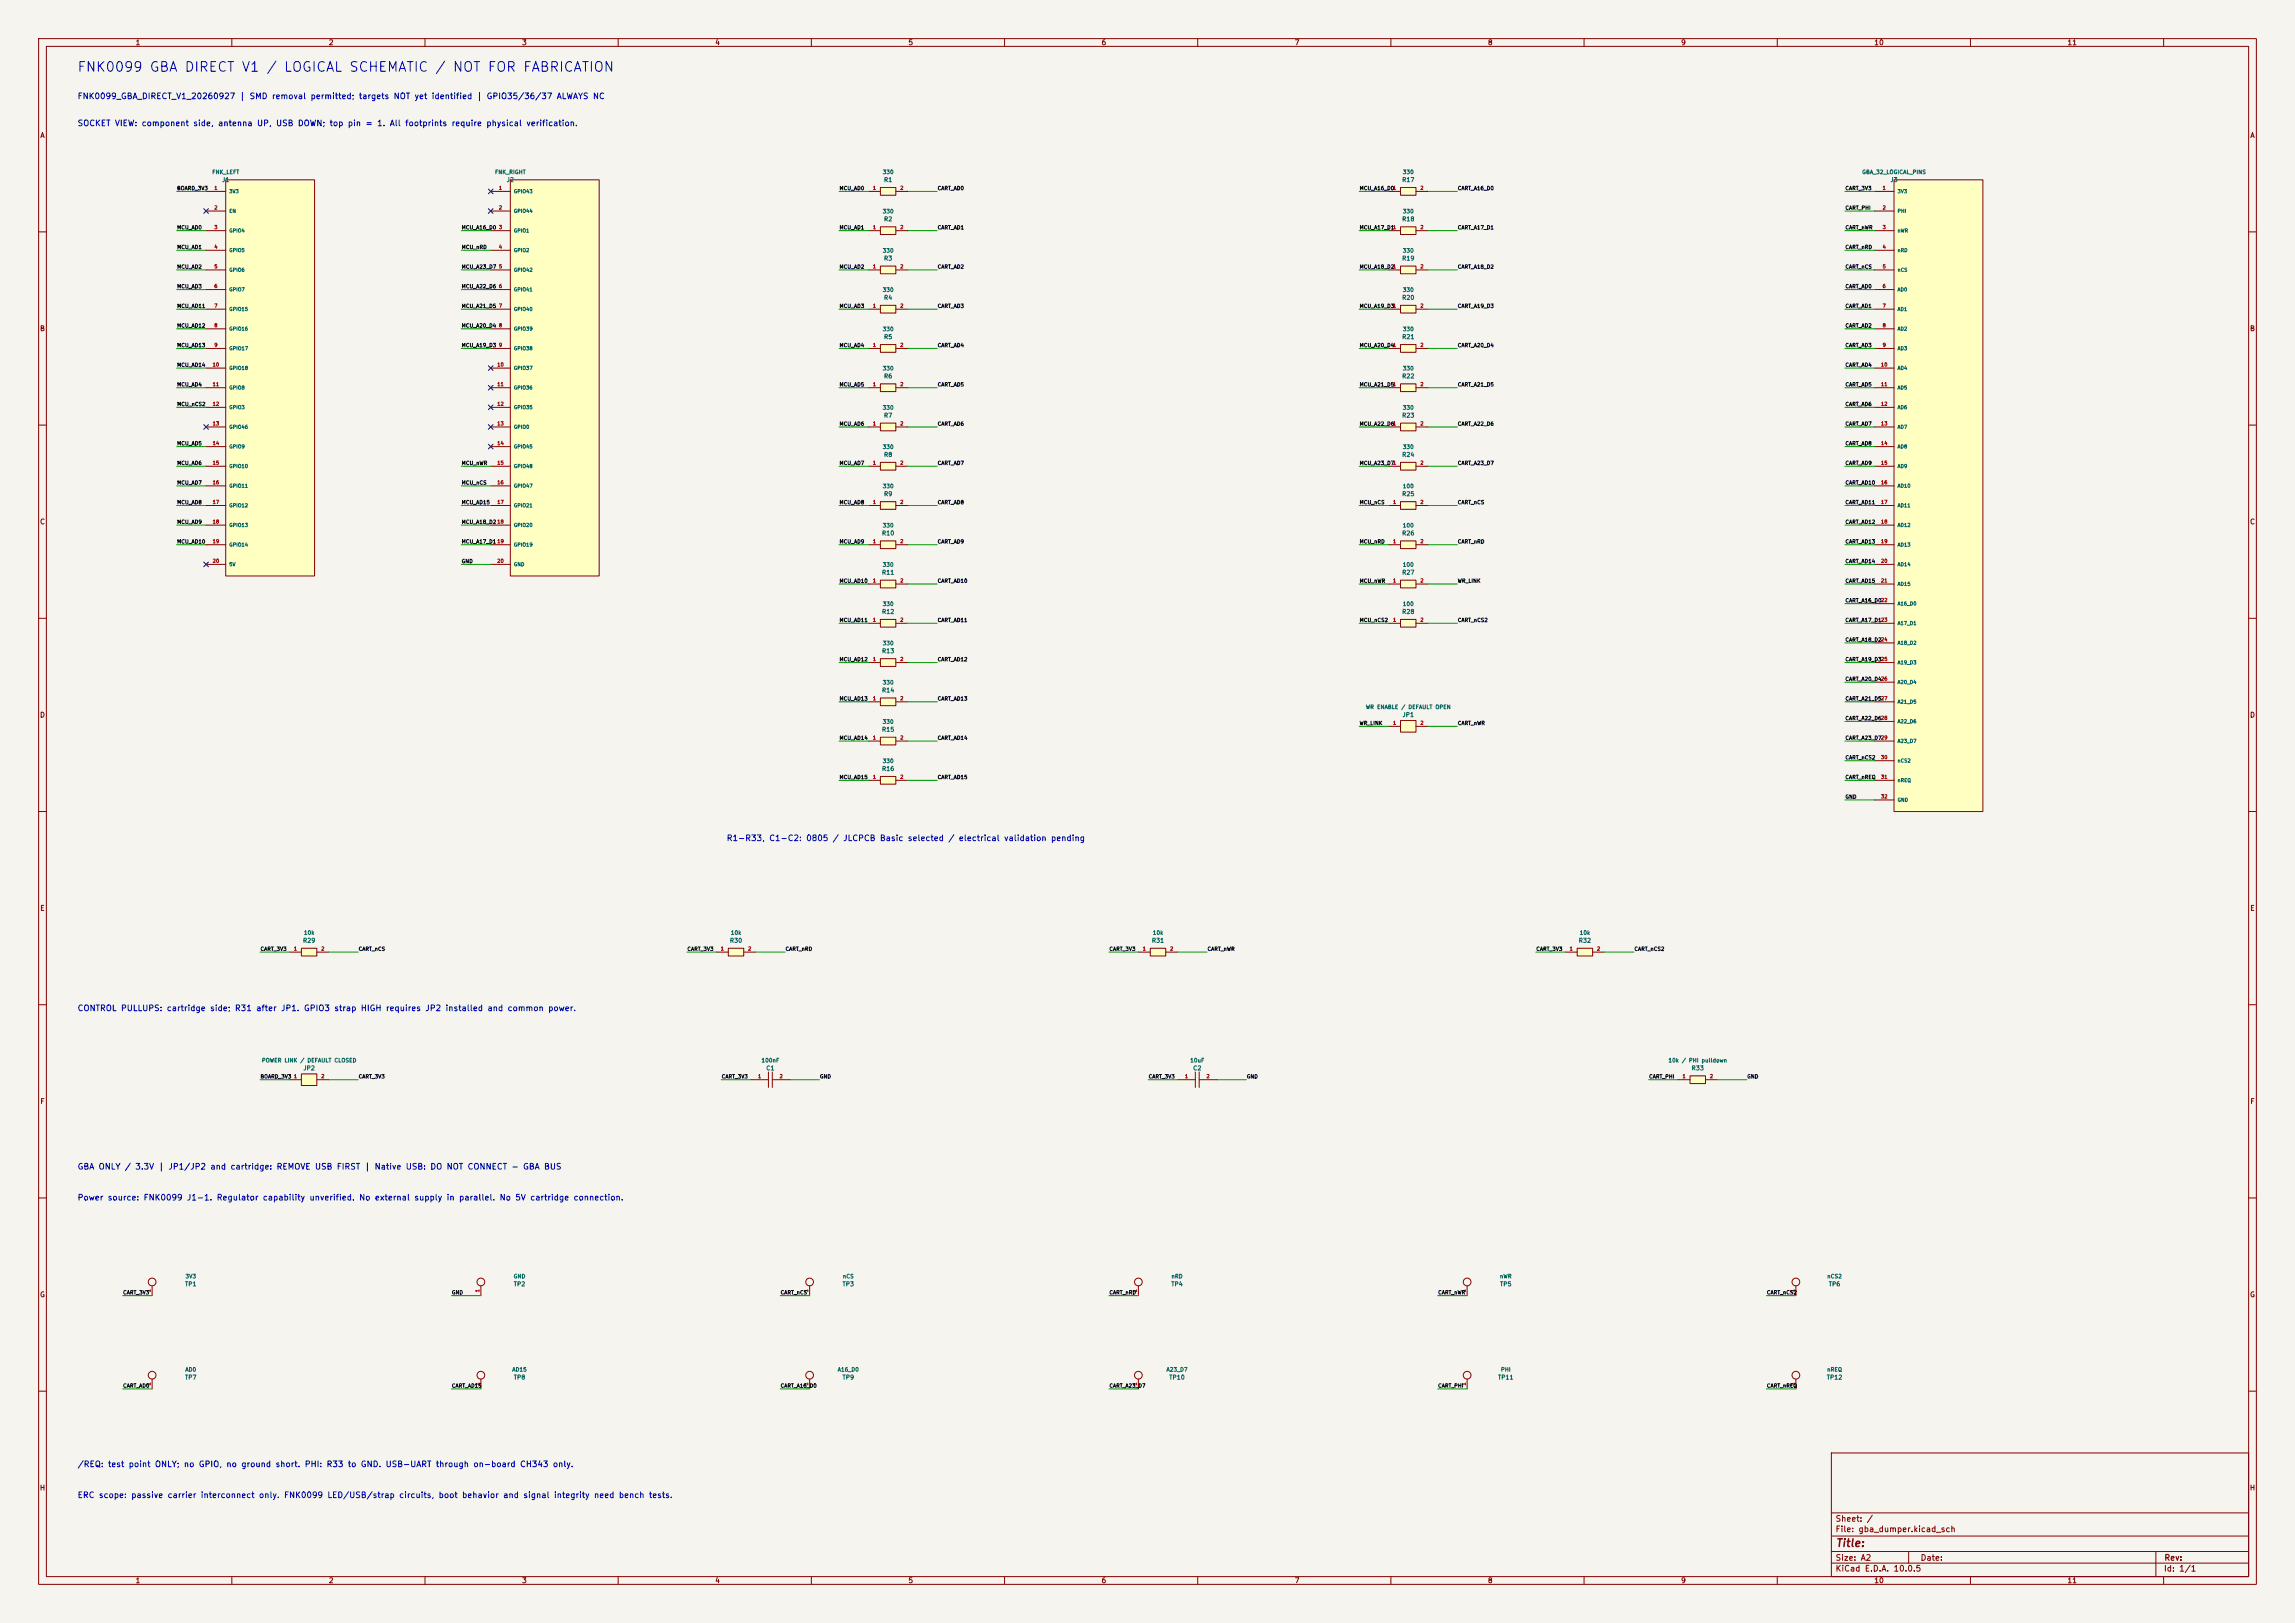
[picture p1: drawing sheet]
<svg xmlns="http://www.w3.org/2000/svg" width="594mm" height="420mm" viewBox="0 0 594 420" stroke-linecap="round" stroke-linejoin="round" font-family="sans-serif">
<defs><g id="words">
<text font-size="2.5" fill="#0000c2" x="19.9" y="19.2">FNK0099 GBA DIRECT V1 / LOGICAL SCHEMATIC / NOT FOR FABRICATION</text>
<text font-size="2" fill="#840000" x="475" y="400.8">Title:</text>
<g font-size="1.5" fill="#0000c2">
<text x="20" y="26">FNK0099_GBA_DIRECT_V1_20260927 | SMD removal permitted; targets NOT yet identified | GPIO35/36/37 ALWAYS NC</text>
<text x="20" y="33">SOCKET VIEW: component side, antenna UP, USB DOWN; top pin = 1. All footprints require physical verification.</text>
<text x="188" y="218">R1-R33, C1-C2: 0805 / JLCPCB Basic selected / electrical validation pending</text>
<text x="20" y="262">CONTROL PULLUPS: cartridge side; R31 after JP1. GPIO3 strap HIGH requires JP2 installed and common power.</text>
<text x="20" y="303">GBA ONLY / 3.3V | JP1/JP2 and cartridge: REMOVE USB FIRST | Native USB: DO NOT CONNECT - GBA BUS</text>
<text x="20" y="311">Power source: FNK0099 J1-1. Regulator capability unverified. No external supply in parallel. No 5V cartridge connection.</text>
<text x="20" y="380">/REQ: test point ONLY; no GPIO, no ground short. PHI: R33 to GND. USB-UART through on-board CH343 only.</text>
<text x="20" y="388">ERC scope: passive carrier interconnect only. FNK0099 LED/USB/strap circuits, boot behavior and signal integrity need bench tests.</text>
</g>
<g font-size="1.5" fill="#840000">
<text x="475" y="394.1">Sheet: /</text>
<text x="475" y="396.8">File: gba_dumper.kicad_sch</text>
<text x="475" y="407">KiCad E.D.A. 10.0.5</text>
<text x="475" y="404.2">Size: A2</text>
<text x="497" y="404.2">Date:</text>
<text x="560" y="407">Id: 1/1</text>
<text x="560.1" y="404.2">Rev:</text>
</g>
<g font-size="1.3" fill="#840000">
<text x="35" y="12">1</text>
<text x="85" y="12">2</text>
<text x="135" y="12">3</text>
<text x="185" y="12">4</text>
<text x="235" y="12">5</text>
<text x="285" y="12">6</text>
<text x="335" y="12">7</text>
<text x="385" y="12">8</text>
<text x="435" y="12">9</text>
<text x="485" y="12">10</text>
<text x="535" y="12">11</text>
<text x="10.3" y="36">A</text>
<text x="582.3" y="36">A</text>
<text x="10.2" y="86">B</text>
<text x="582.2" y="86">B</text>
<text x="10.2" y="136">C</text>
<text x="582.2" y="136">C</text>
<text x="10.2" y="186">D</text>
<text x="582.2" y="186">D</text>
<text x="10.3" y="236">E</text>
<text x="582.3" y="236">E</text>
<text x="10.3" y="286">F</text>
<text x="582.3" y="286">F</text>
<text x="10.2" y="336">G</text>
<text x="582.2" y="336">G</text>
<text x="10.2" y="386">H</text>
<text x="582.2" y="386">H</text>
<text x="35" y="410">1</text>
<text x="85" y="410">2</text>
<text x="135" y="410">3</text>
<text x="185" y="410">4</text>
<text x="235" y="410">5</text>
<text x="285" y="410">6</text>
<text x="335" y="410">7</text>
<text x="385" y="410">8</text>
<text x="435" y="410">9</text>
<text x="485" y="410">10</text>
<text x="535" y="410">11</text>
</g>
<g font-size="1.1" fill="#006464">
<text x="57.4" y="47.4">J1</text>
<text x="131" y="47.4">J2</text>
<text x="228.7" y="47.4">R1</text>
<text x="362.8" y="47.4">R17</text>
<text x="489.2" y="47.4">J3</text>
<text x="228.7" y="57.5">R2</text>
<text x="362.8" y="57.5">R18</text>
<text x="228.7" y="67.7">R3</text>
<text x="362.8" y="67.7">R19</text>
<text x="228.7" y="77.8">R4</text>
<text x="362.8" y="77.8">R20</text>
<text x="228.7" y="88">R5</text>
<text x="362.8" y="88">R21</text>
<text x="228.7" y="98.2">R6</text>
<text x="362.8" y="98.2">R22</text>
<text x="228.7" y="108.3">R7</text>
<text x="362.8" y="108.3">R23</text>
<text x="228.7" y="118.5">R8</text>
<text x="362.8" y="118.5">R24</text>
<text x="228.7" y="128.6">R9</text>
<text x="362.8" y="128.6">R25</text>
<text x="228.2" y="138.8">R10</text>
<text x="362.8" y="138.8">R26</text>
<text x="228.2" y="149">R11</text>
<text x="362.8" y="149">R27</text>
<text x="228.2" y="159.1">R12</text>
<text x="362.8" y="159.1">R28</text>
<text x="228.2" y="169.3">R13</text>
<text x="228.2" y="179.4">R14</text>
<text x="362.9" y="185.8">JP1</text>
<text x="228.2" y="189.6">R15</text>
<text x="228.2" y="199.8">R16</text>
<text x="78.3" y="244.2">R29</text>
<text x="188.8" y="244.2">R30</text>
<text x="298" y="244.2">R31</text>
<text x="408.5" y="244.2">R32</text>
<text x="78.4" y="277.2">JP2</text>
<text x="198.2" y="277.2">C1</text>
<text x="308.7" y="277.2">C2</text>
<text x="437.7" y="277.2">R33</text>
<text x="47.8" y="333.1">TP1</text>
<text x="132.9" y="333.1">TP2</text>
<text x="217.9" y="333.1">TP3</text>
<text x="303" y="333.1">TP4</text>
<text x="388.1" y="333.1">TP5</text>
<text x="473.2" y="333.1">TP6</text>
<text x="47.8" y="357.2">TP7</text>
<text x="132.9" y="357.2">TP8</text>
<text x="217.9" y="357.2">TP9</text>
<text x="302.5" y="357.2">TP10</text>
<text x="387.6" y="357.2">TP11</text>
<text x="472.7" y="357.2">TP12</text>
</g>
<g font-size="1" fill="#006464">
<text x="54.8" y="45.3">FNK_LEFT</text>
<text x="128" y="45.3">FNK_RIGHT</text>
<text x="228.3" y="45.3">330</text>
<text x="363" y="45.3">330</text>
<text x="481.9" y="45.3">GBA_32_LOGICAL_PINS</text>
<text x="228.3" y="55.4">330</text>
<text x="363" y="55.4">330</text>
<text x="228.3" y="65.6">330</text>
<text x="363" y="65.6">330</text>
<text x="228.3" y="75.8">330</text>
<text x="363" y="75.8">330</text>
<text x="228.3" y="85.9">330</text>
<text x="363" y="85.9">330</text>
<text x="228.3" y="96.1">330</text>
<text x="363" y="96.1">330</text>
<text x="228.3" y="106.2">330</text>
<text x="363" y="106.2">330</text>
<text x="228.3" y="116.4">330</text>
<text x="363" y="116.4">330</text>
<text x="228.3" y="126.6">330</text>
<text x="363" y="126.6">100</text>
<text x="228.3" y="136.7">330</text>
<text x="363" y="136.7">100</text>
<text x="228.3" y="146.9">330</text>
<text x="363" y="146.9">100</text>
<text x="228.3" y="157">330</text>
<text x="363" y="157">100</text>
<text x="228.3" y="167.2">330</text>
<text x="228.3" y="177.4">330</text>
<text x="353.4" y="183.7">WR ENABLE / DEFAULT OPEN</text>
<text x="228.3" y="187.5">330</text>
<text x="228.3" y="197.7">330</text>
<text x="78.6" y="242.1">10k</text>
<text x="189" y="242.1">10k</text>
<text x="298.3" y="242.1">10k</text>
<text x="408.8" y="242.1">10k</text>
<text x="67.7" y="275.2">POWER LINK / DEFAULT CLOSED</text>
<text x="197" y="275.2">100nF</text>
<text x="307.9" y="275.2">10uF</text>
<text x="431.7" y="275.2">10k / PHI pulldown</text>
<text x="47.9" y="331">3V3</text>
<text x="132.8" y="331">GND</text>
<text x="218" y="331">nCS</text>
<text x="303.1" y="331">nRD</text>
<text x="388.1" y="331">nWR</text>
<text x="472.8" y="331">nCS2</text>
<text x="47.9" y="355.2">AD0</text>
<text x="132.5" y="355.2">AD15</text>
<text x="216.7" y="355.2">A16_D0</text>
<text x="301.8" y="355.2">A23_D7</text>
<text x="388.4" y="355.2">PHI</text>
<text x="472.8" y="355.2">nREQ</text>
</g>
<g font-size="1" fill="#0f0f0f">
<text x="45.7" y="49.4">BOARD_3V3</text>
<text x="217.2" y="49.4">MCU_AD0</text>
<text x="242.6" y="49.4">CART_AD0</text>
<text x="351.8" y="49.4">MCU_A16_D0</text>
<text x="377.2" y="49.4">CART_A16_D0</text>
<text x="477.5" y="49.4">CART_3V3</text>
<text x="45.7" y="59.6">MCU_AD0</text>
<text x="119.4" y="59.6">MCU_A16_D0</text>
<text x="217.2" y="59.6">MCU_AD1</text>
<text x="242.6" y="59.6">CART_AD1</text>
<text x="351.8" y="59.6">MCU_A17_D1</text>
<text x="377.2" y="59.6">CART_A17_D1</text>
<text x="477.5" y="59.6">CART_nWR</text>
<text x="477.5" y="54.5">CART_PHI</text>
<text x="45.7" y="64.7">MCU_AD1</text>
<text x="119.4" y="64.7">MCU_nRD</text>
<text x="477.5" y="64.7">CART_nRD</text>
<text x="45.7" y="69.8">MCU_AD2</text>
<text x="119.4" y="69.8">MCU_A23_D7</text>
<text x="217.2" y="69.8">MCU_AD2</text>
<text x="242.6" y="69.8">CART_AD2</text>
<text x="351.8" y="69.8">MCU_A18_D2</text>
<text x="377.2" y="69.8">CART_A18_D2</text>
<text x="477.5" y="69.8">CART_nCS</text>
<text x="45.7" y="74.8">MCU_AD3</text>
<text x="119.4" y="74.8">MCU_A22_D6</text>
<text x="477.5" y="74.8">CART_AD0</text>
<text x="45.7" y="79.9">MCU_AD11</text>
<text x="119.4" y="79.9">MCU_A21_D5</text>
<text x="217.2" y="79.9">MCU_AD3</text>
<text x="242.6" y="79.9">CART_AD3</text>
<text x="351.8" y="79.9">MCU_A19_D3</text>
<text x="377.2" y="79.9">CART_A19_D3</text>
<text x="477.5" y="79.9">CART_AD1</text>
<text x="45.7" y="85">MCU_AD12</text>
<text x="119.4" y="85">MCU_A20_D4</text>
<text x="477.5" y="85">CART_AD2</text>
<text x="45.7" y="90.1">MCU_AD13</text>
<text x="45.7" y="95.2">MCU_AD14</text>
<text x="119.4" y="90.1">MCU_A19_D3</text>
<text x="217.2" y="90.1">MCU_AD4</text>
<text x="242.6" y="90.1">CART_AD4</text>
<text x="351.8" y="90.1">MCU_A20_D4</text>
<text x="377.2" y="90.1">CART_A20_D4</text>
<text x="477.5" y="90.1">CART_AD3</text>
<text x="477.5" y="95.2">CART_AD4</text>
<text x="45.7" y="100.2">MCU_AD4</text>
<text x="217.2" y="100.2">MCU_AD5</text>
<text x="242.6" y="100.2">CART_AD5</text>
<text x="351.8" y="100.2">MCU_A21_D5</text>
<text x="377.2" y="100.2">CART_A21_D5</text>
<text x="477.5" y="100.2">CART_AD5</text>
<text x="45.7" y="105.3">MCU_nCS2</text>
<text x="477.5" y="105.3">CART_AD6</text>
<text x="217.2" y="110.4">MCU_AD6</text>
<text x="242.6" y="110.4">CART_AD6</text>
<text x="351.8" y="110.4">MCU_A22_D6</text>
<text x="377.2" y="110.4">CART_A22_D6</text>
<text x="477.5" y="110.4">CART_AD7</text>
<text x="45.7" y="115.5">MCU_AD5</text>
<text x="477.5" y="115.5">CART_AD8</text>
<text x="45.7" y="120.6">MCU_AD6</text>
<text x="45.7" y="125.6">MCU_AD7</text>
<text x="119.4" y="120.6">MCU_nWR</text>
<text x="119.4" y="125.6">MCU_nCS</text>
<text x="217.2" y="120.6">MCU_AD7</text>
<text x="242.6" y="120.6">CART_AD7</text>
<text x="351.8" y="120.6">MCU_A23_D7</text>
<text x="377.2" y="120.6">CART_A23_D7</text>
<text x="477.5" y="120.6">CART_AD9</text>
<text x="477.5" y="125.6">CART_AD10</text>
<text x="45.7" y="130.7">MCU_AD8</text>
<text x="119.4" y="130.7">MCU_AD15</text>
<text x="217.2" y="130.7">MCU_AD8</text>
<text x="242.6" y="130.7">CART_AD8</text>
<text x="351.8" y="130.7">MCU_nCS</text>
<text x="377.2" y="130.7">CART_nCS</text>
<text x="477.5" y="130.7">CART_AD11</text>
<text x="45.7" y="135.8">MCU_AD9</text>
<text x="119.4" y="135.8">MCU_A18_D218</text>
<text x="477.5" y="135.8">CART_AD12</text>
<text x="45.7" y="140.9">MCU_AD10</text>
<text x="119.4" y="140.9">MCU_A17_D119</text>
<text x="217.2" y="140.9">MCU_AD9</text>
<text x="242.6" y="140.9">CART_AD9</text>
<text x="351.8" y="140.9">MCU_nRD</text>
<text x="377.2" y="140.9">CART_nRD</text>
<text x="477.5" y="140.9">CART_AD13</text>
<text x="119.4" y="146">GND</text>
<text x="477.5" y="146">CART_AD14</text>
<text x="217.2" y="151">MCU_AD10</text>
<text x="242.6" y="151">CART_AD10</text>
<text x="351.8" y="151">MCU_nWR</text>
<text x="377.2" y="151">WR_LINK</text>
<text x="477.5" y="151">CART_AD15</text>
<text x="217.2" y="161.2">MCU_AD11</text>
<text x="242.6" y="161.2">CART_AD11</text>
<text x="351.8" y="161.2">MCU_nCS2</text>
<text x="377.2" y="161.2">CART_nCS2</text>
<text x="477.5" y="156.1">CART_A16_D022</text>
<text x="477.5" y="161.2">CART_A17_D123</text>
<text x="477.5" y="166.3">CART_A18_D224</text>
<text x="217.2" y="171.4">MCU_AD12</text>
<text x="242.6" y="171.4">CART_AD12</text>
<text x="477.5" y="171.4">CART_A19_D325</text>
<text x="477.5" y="176.4">CART_A20_D426</text>
<text x="217.2" y="181.5">MCU_AD13</text>
<text x="242.6" y="181.5">CART_AD13</text>
<text x="477.5" y="181.5">CART_A21_D527</text>
<text x="217.2" y="191.7">MCU_AD14</text>
<text x="242.6" y="191.7">CART_AD14</text>
<text x="351.8" y="187.9">WR_LINK</text>
<text x="377.2" y="187.9">CART_nWR</text>
<text x="477.5" y="191.7">CART_A23_D729</text>
<text x="477.5" y="186.6">CART_A22_D628</text>
<text x="477.5" y="196.8">CART_nCS2</text>
<text x="217.2" y="201.8">MCU_AD15</text>
<text x="242.6" y="201.8">CART_AD15</text>
<text x="477.5" y="201.8">CART_nREQ</text>
<text x="477.5" y="206.9">GND</text>
<text x="67.3" y="246.3">CART_3V3</text>
<text x="92.7" y="246.3">CART_nCS</text>
<text x="177.8" y="246.3">CART_3V3</text>
<text x="203.2" y="246.3">CART_nRD</text>
<text x="287" y="246.3">CART_3V3</text>
<text x="312.4" y="246.3">CART_nWR</text>
<text x="397.5" y="246.3">CART_3V3</text>
<text x="422.9" y="246.3">CART_nCS2</text>
<text x="67.3" y="279.3">BOARD_3V3</text>
<text x="92.7" y="279.3">CART_3V3</text>
<text x="186.7" y="279.3">CART_3V3</text>
<text x="212.1" y="279.3">GND</text>
<text x="297.2" y="279.3">CART_3V3</text>
<text x="322.6" y="279.3">GND</text>
<text x="426.7" y="279.3">CART_PHI</text>
<text x="452.1" y="279.3">GND</text>
<text x="31.8" y="335.2">CART_3V3</text>
<text x="116.8" y="335.2">GND</text>
<text x="201.9" y="335.2">CART_nCS</text>
<text x="287" y="335.2">CART_nRD</text>
<text x="372.1" y="335.2">CART_nWR</text>
<text x="457.2" y="335.2">CART_nCS2</text>
<text x="31.8" y="359.3">CART_AD0</text>
<text x="116.8" y="359.3">CART_AD15</text>
<text x="201.9" y="359.3">CART_A16_D0</text>
<text x="287" y="359.3">CART_A23_D7</text>
<text x="372.1" y="359.3">CART_PHI</text>
<text x="457.2" y="359.3">CART_nREQ</text>
</g>
<g font-size=".9" fill="#a90000">
<text x="55.4" y="49.3">1</text>
<text x="129" y="49.3">1</text>
<text x="225.8" y="49.3">1</text>
<text x="232.9" y="49.3">2</text>
<text x="360.4" y="49.3">1</text>
<text x="367.5" y="49.3">2</text>
<text x="487.2" y="49.3">1</text>
<text x="55.4" y="54.4">2</text>
<text x="55.4" y="59.5">3</text>
<text x="129" y="54.4">2</text>
<text x="129" y="59.5">3</text>
<text x="225.8" y="59.5">1</text>
<text x="232.9" y="59.5">2</text>
<text x="360.4" y="59.5">1</text>
<text x="367.5" y="59.5">2</text>
<text x="487.2" y="54.4">2</text>
<text x="487.2" y="59.5">3</text>
<text x="55.4" y="64.6">4</text>
<text x="129" y="64.6">4</text>
<text x="487.2" y="64.6">4</text>
<text x="55.4" y="69.6">5</text>
<text x="129" y="69.6">5</text>
<text x="225.8" y="69.6">1</text>
<text x="232.9" y="69.6">2</text>
<text x="360.4" y="69.6">1</text>
<text x="367.5" y="69.6">2</text>
<text x="487.2" y="69.6">5</text>
<text x="55.4" y="74.7">6</text>
<text x="129" y="74.7">6</text>
<text x="487.2" y="74.7">6</text>
<text x="55.4" y="79.8">7</text>
<text x="129" y="79.8">7</text>
<text x="225.8" y="79.8">1</text>
<text x="232.9" y="79.8">2</text>
<text x="360.4" y="79.8">1</text>
<text x="367.5" y="79.8">2</text>
<text x="487.2" y="79.8">7</text>
<text x="55.4" y="84.9">8</text>
<text x="55.4" y="90">9</text>
<text x="129" y="84.9">8</text>
<text x="129" y="90">9</text>
<text x="225.8" y="90">1</text>
<text x="232.9" y="90">2</text>
<text x="360.4" y="90">1</text>
<text x="367.5" y="90">2</text>
<text x="487.2" y="84.9">8</text>
<text x="487.2" y="90">9</text>
<text x="54.9" y="95">10</text>
<text x="128.6" y="95">10</text>
<text x="486.7" y="95">10</text>
<text x="54.9" y="100.1">11</text>
<text x="128.6" y="100.1">11</text>
<text x="225.8" y="100.1">1</text>
<text x="232.9" y="100.1">2</text>
<text x="360.4" y="100.1">1</text>
<text x="367.5" y="100.1">2</text>
<text x="486.7" y="100.1">11</text>
<text x="54.9" y="105.2">12</text>
<text x="128.6" y="105.2">12</text>
<text x="486.7" y="105.2">12</text>
<text x="54.9" y="110.3">13</text>
<text x="128.6" y="110.3">13</text>
<text x="225.8" y="110.3">1</text>
<text x="232.9" y="110.3">2</text>
<text x="360.4" y="110.3">1</text>
<text x="367.5" y="110.3">2</text>
<text x="486.7" y="110.3">13</text>
<text x="54.9" y="115.4">14</text>
<text x="128.6" y="115.4">14</text>
<text x="486.7" y="115.4">14</text>
<text x="54.9" y="120.4">15</text>
<text x="54.9" y="125.5">16</text>
<text x="128.6" y="120.4">15</text>
<text x="128.6" y="125.5">16</text>
<text x="225.8" y="120.4">1</text>
<text x="232.9" y="120.4">2</text>
<text x="360.4" y="120.4">1</text>
<text x="367.5" y="120.4">2</text>
<text x="486.7" y="120.4">15</text>
<text x="486.7" y="125.5">16</text>
<text x="54.9" y="130.6">17</text>
<text x="128.6" y="130.6">17</text>
<text x="225.8" y="130.6">1</text>
<text x="232.9" y="130.6">2</text>
<text x="360.4" y="130.6">1</text>
<text x="367.5" y="130.6">2</text>
<text x="486.7" y="130.6">17</text>
<text x="54.9" y="135.7">18</text>
<text x="486.7" y="135.7">18</text>
<text x="54.9" y="140.8">19</text>
<text x="225.8" y="140.8">1</text>
<text x="232.9" y="140.8">2</text>
<text x="360.4" y="140.8">1</text>
<text x="367.5" y="140.8">2</text>
<text x="486.7" y="140.8">19</text>
<text x="54.9" y="145.8">20</text>
<text x="128.6" y="145.8">20</text>
<text x="486.7" y="145.8">20</text>
<text x="225.8" y="150.9">1</text>
<text x="232.9" y="150.9">2</text>
<text x="360.4" y="150.9">1</text>
<text x="367.5" y="150.9">2</text>
<text x="486.7" y="150.9">21</text>
<text x="225.8" y="161.1">1</text>
<text x="232.9" y="161.1">2</text>
<text x="360.4" y="161.1">1</text>
<text x="367.5" y="161.1">2</text>
<text x="225.8" y="171.2">1</text>
<text x="232.9" y="171.2">2</text>
<text x="225.8" y="181.4">1</text>
<text x="232.9" y="181.4">2</text>
<text x="225.8" y="191.6">1</text>
<text x="232.9" y="191.6">2</text>
<text x="360.4" y="187.8">1</text>
<text x="367.5" y="187.8">2</text>
<text x="486.7" y="196.6">30</text>
<text x="225.8" y="201.7">1</text>
<text x="232.9" y="201.7">2</text>
<text x="486.7" y="201.7">31</text>
<text x="486.7" y="206.8">32</text>
<text x="76" y="246.2">1</text>
<text x="83" y="246.2">2</text>
<text x="186.4" y="246.2">1</text>
<text x="193.5" y="246.2">2</text>
<text x="295.7" y="246.2">1</text>
<text x="302.7" y="246.2">2</text>
<text x="406.2" y="246.2">1</text>
<text x="413.2" y="246.2">2</text>
<text x="76" y="279.2">1</text>
<text x="83" y="279.2">2</text>
<text x="196.1" y="279.2">1</text>
<text x="201.7" y="279.2">2</text>
<text x="306.6" y="279.2">1</text>
<text x="312.2" y="279.2">2</text>
<text x="435.4" y="279.2">1</text>
<text x="442.4" y="279.2">2</text>
<text x="39.2" y="334.5" transform="rotate(-90 39.2 334.5)">1</text>
<text x="124.3" y="334.5" transform="rotate(-90 124.3 334.5)">1</text>
<text x="209.3" y="334.5" transform="rotate(-90 209.3 334.5)">1</text>
<text x="294.4" y="334.5" transform="rotate(-90 294.4 334.5)">1</text>
<text x="379.5" y="334.5" transform="rotate(-90 379.5 334.5)">1</text>
<text x="464.6" y="334.5" transform="rotate(-90 464.6 334.5)">1</text>
<text x="39.2" y="358.7" transform="rotate(-90 39.2 358.7)">1</text>
<text x="124.3" y="358.7" transform="rotate(-90 124.3 358.7)">1</text>
<text x="209.3" y="358.7" transform="rotate(-90 209.3 358.7)">1</text>
<text x="294.4" y="358.7" transform="rotate(-90 294.4 358.7)">1</text>
<text x="379.5" y="358.7" transform="rotate(-90 379.5 358.7)">1</text>
<text x="464.6" y="358.7" transform="rotate(-90 464.6 358.7)">1</text>
</g>
<g font-size=".9" fill="#006464">
<text x="59.2" y="50.2">3V3</text>
<text x="132.9" y="50.2">GPIO43</text>
<text x="491" y="50.2">3V3</text>
<text x="59.2" y="55.3">EN</text>
<text x="132.9" y="55.3">GPIO44</text>
<text x="491" y="55.3">PHI</text>
<text x="59.2" y="60.4">GPIO4</text>
<text x="59.2" y="65.5">GPIO5</text>
<text x="132.9" y="60.4">GPIO1</text>
<text x="132.9" y="65.5">GPIO2</text>
<text x="491" y="60.4">nWR</text>
<text x="491" y="65.5">nRD</text>
<text x="59.2" y="70.5">GPIO6</text>
<text x="132.9" y="70.5">GPIO42</text>
<text x="491" y="70.5">nCS</text>
<text x="59.2" y="75.6">GPIO7</text>
<text x="132.9" y="75.6">GPIO41</text>
<text x="491" y="75.6">AD0</text>
<text x="59.2" y="80.7">GPIO15</text>
<text x="132.9" y="80.7">GPIO40</text>
<text x="491" y="80.7">AD1</text>
<text x="59.2" y="85.8">GPIO16</text>
<text x="132.9" y="85.8">GPIO39</text>
<text x="491" y="85.8">AD2</text>
<text x="59.2" y="90.9">GPIO17</text>
<text x="59.2" y="95.9">GPIO18</text>
<text x="132.9" y="90.9">GPIO38</text>
<text x="132.9" y="95.9">GPIO37</text>
<text x="491" y="90.9">AD3</text>
<text x="491" y="95.9">AD4</text>
<text x="59.2" y="101">GPIO8</text>
<text x="132.9" y="101">GPIO36</text>
<text x="491" y="101">AD5</text>
<text x="59.2" y="106.1">GPIO3</text>
<text x="132.9" y="106.1">GPIO35</text>
<text x="491" y="106.1">AD6</text>
<text x="59.2" y="111.2">GPIO46</text>
<text x="132.9" y="111.2">GPIO0</text>
<text x="491" y="111.2">AD7</text>
<text x="59.2" y="116.3">GPIO9</text>
<text x="132.9" y="116.3">GPIO45</text>
<text x="491" y="116.3">AD8</text>
<text x="59.2" y="121.3">GPIO10</text>
<text x="132.9" y="121.3">GPIO48</text>
<text x="491" y="121.3">AD9</text>
<text x="59.2" y="126.4">GPIO11</text>
<text x="59.2" y="131.5">GPIO12</text>
<text x="132.9" y="126.4">GPIO47</text>
<text x="132.9" y="131.5">GPIO21</text>
<text x="491" y="126.4">AD10</text>
<text x="491" y="131.5">AD11</text>
<text x="59.2" y="136.6">GPIO13</text>
<text x="132.9" y="136.6">GPIO20</text>
<text x="491" y="136.6">AD12</text>
<text x="59.2" y="141.7">GPIO14</text>
<text x="132.9" y="141.7">GPIO19</text>
<text x="491" y="141.7">AD13</text>
<text x="59.2" y="146.7">5V</text>
<text x="132.9" y="146.7">GND</text>
<text x="491" y="146.7">AD14</text>
<text x="491" y="151.8">AD15</text>
<text x="491" y="156.9">A16_D0</text>
<text x="491" y="162">A17_D1</text>
<text x="491" y="167.1">A18_D2</text>
<text x="491" y="172.1">A19_D3</text>
<text x="491" y="177.2">A20_D4</text>
<text x="491" y="182.3">A21_D5</text>
<text x="491" y="187.4">A22_D6</text>
<text x="491" y="192.5">A23_D7</text>
<text x="491" y="197.5">nCS2</text>
<text x="491" y="202.6">nREQ</text>
<text x="491" y="207.7">GND</text>
</g>
</g></defs>
<path d="M0 0h594v420h-594z" fill="#f5f4ef" stroke="#f5f4ef" stroke-width=".26"/>
<g fill="none" stroke="#840000" stroke-width=".26">
<path d="M10 10h574v400h-574zM12 12h570v396h-570zM60 10v2M110 10v2M160 10v2M210 10v2M260 10v2M310 10v2M360 10v2M410 10v2M460 10v2M510 10v2"/>
<path d="M560 10v2M10 60h2M582 60h2M10 110h2M582 110h2M10 160h2M582 160h2M10 210h2M582 210h2M10 260h2M582 260h2M10 310h2"/>
<path d="M582 310h2M10 360h2M474 376h108v32h-108zM582 360h2M474 397.5h108M474 391.5h108M60 408v2M110 408v2M160 408v2M210 408v2M260 408v2M310 408v2"/>
<path d="M360 408v2M410 408v2M460 408v2M474 404.5h108M474 401.5h108M494 401.5v3M510 408v2M558 401.5v6.5M560 408v2"/>
</g>
<path d="M227.9 68.8h4v2h-4z" fill="#ffffc2"/>
<path d="M224.8 69.9h3.1M227.9 68.8h4v2h-4zM231.9 69.9h3" fill="none" stroke="#840000" stroke-width=".26"/>
<path d="M227.9 48.5h4v2h-4z" fill="#ffffc2"/>
<path d="M224.8 49.5h3.1M227.9 48.5h4v2h-4zM231.9 49.5h3" fill="none" stroke="#840000" stroke-width=".26"/>
<path d="M490.2 46.5h23v163.5h-23z" fill="#ffffc2"/>
<g fill="none" stroke="#840000" stroke-width=".26">
<path d="M485.1 49.5h5.1M485.1 54.6h5.1M485.1 59.7h5.1M490.2 46.5h23v163.5h-23zM485.1 64.8h5.1M485.1 69.9h5.1M485.1 74.9h5.1M485.1 80h5.1M485.1 85.1h5.1M485.1 90.2h5.1M485.1 95.3h5.1M485.1 100.3h5.1"/>
<path d="M485.1 105.4h5.1M485.1 110.5h5.1M485.1 115.6h5.1M485.1 120.7h5.1M485.1 125.7h5.1M485.1 130.8h5.1M485.1 135.9h5.1M485.1 141h5.1M485.1 146.1h5.1M485.1 151.1h5.1M485.1 156.2h5.1M485.1 161.3h5.1"/>
<path d="M485.1 166.4h5.1M485.1 171.5h5.1M485.1 176.5h5.1M485.1 181.6h5.1M485.1 186.7h5.1M485.1 191.8h5.1M485.1 196.9h5.1M485.1 201.9h5.1M485.1 207h5.1"/>
</g>
<path d="M227.9 58.7h4v2h-4z" fill="#ffffc2"/>
<path d="M224.8 59.7h3.1M227.9 58.7h4v2h-4zM231.9 59.7h3" fill="none" stroke="#840000" stroke-width=".26"/>
<path d="M227.9 89.2h4v2h-4z" fill="#ffffc2"/>
<path d="M224.8 90.2h3.1M227.9 89.2h4v2h-4zM231.9 90.2h3" fill="none" stroke="#840000" stroke-width=".26"/>
<path d="M227.9 99.3h4v2h-4z" fill="#ffffc2"/>
<path d="M227.9 99.3h4v2h-4zM224.8 100.3h3.1M231.9 100.3h3" fill="none" stroke="#840000" stroke-width=".26"/>
<path d="M227.9 119.6h4v2h-4z" fill="#ffffc2"/>
<path d="M227.9 119.6h4v2h-4zM224.8 120.7h3.1M231.9 120.7h3" fill="none" stroke="#840000" stroke-width=".26"/>
<path d="M227.9 129.8h4v2h-4z" fill="#ffffc2"/>
<path d="M224.8 130.8h3.1M227.9 129.8h4v2h-4zM231.9 130.8h3" fill="none" stroke="#840000" stroke-width=".26"/>
<path d="M227.9 109.5h4v2h-4z" fill="#ffffc2"/>
<path d="M224.8 110.5h3.1M227.9 109.5h4v2h-4zM231.9 110.5h3" fill="none" stroke="#840000" stroke-width=".26"/>
<path d="M78 245.4h4v2h-4z" fill="#ffffc2"/>
<path d="M74.9 246.4h3.1M78 245.4h4v2h-4zM82 246.4h3.1" fill="none" stroke="#840000" stroke-width=".26"/>
<path d="M78 277.9h4v3h-4z" fill="#ffffc2"/>
<path d="M74.9 279.4h3.1M78 277.9h4v3h-4zM82 279.4h3.1" fill="none" stroke="#840000" stroke-width=".26"/>
<path d="M362.5 58.7h4v2h-4z" fill="#ffffc2"/>
<path d="M359.4 59.7h3.1M362.5 58.7h4v2h-4zM366.5 59.7h3.1" fill="none" stroke="#840000" stroke-width=".26"/>
<path d="M362.5 48.5h4v2h-4z" fill="#ffffc2"/>
<path d="M359.4 49.5h3.1M362.5 48.5h4v2h-4zM366.5 49.5h3.1" fill="none" stroke="#840000" stroke-width=".26"/>
<path d="M362.5 119.6h4v2h-4z" fill="#ffffc2"/>
<path d="M362.5 119.6h4v2h-4zM359.4 120.7h3.1M366.5 120.7h3.1" fill="none" stroke="#840000" stroke-width=".26"/>
<path d="M362.5 109.5h4v2h-4z" fill="#ffffc2"/>
<path d="M359.4 110.5h3.1M362.5 109.5h4v2h-4zM366.5 110.5h3.1" fill="none" stroke="#840000" stroke-width=".26"/>
<path d="M437.4 278.4h4v2h-4z" fill="#ffffc2"/>
<path d="M434.3 279.4h3.1M437.4 278.4h4v2h-4zM441.4 279.4h3.1" fill="none" stroke="#840000" stroke-width=".26"/>
<path d="M408.2 245.4h4v2h-4z" fill="#ffffc2"/>
<g fill="none" stroke="#840000" stroke-width=".26">
<path d="M405.1 246.4h3.1M408.2 245.4h4v2h-4zM412.2 246.4h3.1M39.4 332.7v2.6M124.5 332.7v2.6M379.7 332.7v2.6M464.8 332.7v2.6M379.7 356.9v2.5M464.8 356.9v2.5"/>
<circle cx="39.4" cy="331.7" r="1"/>
<circle cx="124.5" cy="331.7" r="1"/>
<circle cx="379.7" cy="331.7" r="1"/>
<circle cx="464.8" cy="331.7" r="1"/>
<circle cx="379.7" cy="355.9" r="1"/>
<circle cx="464.8" cy="355.9" r="1"/>
</g>
<path d="M362.5 89.2h4v2h-4z" fill="#ffffc2"/>
<path d="M359.4 90.2h3.1M362.5 89.2h4v2h-4zM366.5 90.2h3.1" fill="none" stroke="#840000" stroke-width=".26"/>
<path d="M362.5 79h4v2h-4z" fill="#ffffc2"/>
<path d="M362.5 79h4v2h-4zM359.4 80h3.1M366.5 80h3.1" fill="none" stroke="#840000" stroke-width=".26"/>
<path d="M362.5 99.3h4v2h-4z" fill="#ffffc2"/>
<path d="M362.5 99.3h4v2h-4zM359.4 100.3h3.1M366.5 100.3h3.1" fill="none" stroke="#840000" stroke-width=".26"/>
<path d="M362.5 68.8h4v2h-4z" fill="#ffffc2"/>
<path d="M359.4 69.9h3.1M362.5 68.8h4v2h-4zM366.5 69.9h3.1" fill="none" stroke="#840000" stroke-width=".26"/>
<path d="M188.5 245.4h4v2h-4z" fill="#ffffc2"/>
<g fill="none" stroke="#840000" stroke-width=".26">
<path d="M185.4 246.4h3.1M188.5 245.4h4v2h-4zM192.5 246.4h3.1M194.3 279.4h4.6M198.9 277.4v4M199.9 277.4v4M199.9 279.4h4.6M39.4 356.9v2.5"/>
<circle cx="39.4" cy="355.9" r="1"/>
</g>
<path d="M227.9 140h4v2h-4z" fill="#ffffc2"/>
<path d="M227.9 140h4v2h-4zM224.8 141h3.1M231.9 141h3" fill="none" stroke="#840000" stroke-width=".26"/>
<path d="M227.9 150.1h4v2h-4z" fill="#ffffc2"/>
<path d="M224.8 151.1h3.1M227.9 150.1h4v2h-4zM231.9 151.1h3" fill="none" stroke="#840000" stroke-width=".26"/>
<path d="M227.9 170.5h4v1.9h-4z" fill="#ffffc2"/>
<path d="M224.8 171.5h3.1M227.9 170.5h4v1.9h-4zM231.9 171.5h3" fill="none" stroke="#840000" stroke-width=".26"/>
<path d="M227.9 180.6h4v2h-4z" fill="#ffffc2"/>
<g fill="none" stroke="#840000" stroke-width=".26">
<path d="M224.8 181.6h3.1M227.9 180.6h4v2h-4zM231.9 181.6h3M124.5 356.9v2.5"/>
<circle cx="124.5" cy="355.9" r="1"/>
</g>
<path d="M227.9 190.8h4v2h-4z" fill="#ffffc2"/>
<path d="M224.8 191.8h3.1M227.9 190.8h4v2h-4zM231.9 191.8h3M304.8 279.4h4.6M309.4 277.4v4M310.4 277.4v4M310.4 279.4h4.6" fill="none" stroke="#840000" stroke-width=".26"/>
<path d="M297.7 245.4h4v2h-4z" fill="#ffffc2"/>
<path d="M294.6 246.4h3.1M297.7 245.4h4v2h-4zM301.7 246.4h3.1" fill="none" stroke="#840000" stroke-width=".26"/>
<path d="M227.9 200.9h4v2h-4z" fill="#ffffc2"/>
<g fill="none" stroke="#840000" stroke-width=".26">
<path d="M224.8 201.9h3.1M227.9 200.9h4v2h-4zM231.9 201.9h3M209.5 332.7v2.6M294.6 332.7v2.6M209.5 356.9v2.5M294.6 356.9v2.5"/>
<circle cx="209.5" cy="331.7" r="1"/>
<circle cx="294.6" cy="331.7" r="1"/>
<circle cx="209.5" cy="355.9" r="1"/>
<circle cx="294.6" cy="355.9" r="1"/>
</g>
<path d="M227.9 160.3h4v2h-4z" fill="#ffffc2"/>
<path d="M224.8 161.3h3.1M227.9 160.3h4v2h-4zM231.9 161.3h3" fill="none" stroke="#840000" stroke-width=".26"/>
<path d="M362.5 150.1h4v2h-4z" fill="#ffffc2"/>
<path d="M359.4 151.1h3.1M362.5 150.1h4v2h-4zM366.5 151.1h3.1" fill="none" stroke="#840000" stroke-width=".26"/>
<path d="M362.5 129.8h4v2h-4z" fill="#ffffc2"/>
<path d="M359.4 130.8h3.1M362.5 129.8h4v2h-4zM366.5 130.8h3.1" fill="none" stroke="#840000" stroke-width=".26"/>
<path d="M362.5 140h4v2h-4z" fill="#ffffc2"/>
<path d="M362.5 140h4v2h-4zM359.4 141h3.1M366.5 141h3.1" fill="none" stroke="#840000" stroke-width=".26"/>
<path d="M58.4 46.5h23v102.6h-23z" fill="#ffffc2"/>
<g fill="none" stroke="#840000" stroke-width=".26">
<path d="M53.3 49.5h5.1M53.3 54.6h5.1M53.3 59.7h5.1M58.4 46.5h23v102.6h-23zM53.3 64.8h5.1M53.3 69.9h5.1M53.3 74.9h5.1M53.3 80h5.1M53.3 85.1h5.1M53.3 90.2h5.1M53.3 95.3h5.1M53.3 100.3h5.1"/>
<path d="M53.3 105.4h5.1M53.3 110.5h5.1M53.3 115.6h5.1M53.3 120.7h5.1M53.3 125.7h5.1M53.3 130.8h5.1M53.3 135.9h5.1M53.3 141h5.1M53.3 146.1h5.1"/>
</g>
<path d="M132.1 46.5h23v102.6h-23z" fill="#ffffc2"/>
<g fill="none" stroke="#840000" stroke-width=".26">
<path d="M127 49.5h5.1M127 54.6h5.1M127 59.7h5.1M132.1 46.5h23v102.6h-23zM127 64.8h5.1M127 69.9h5.1M127 74.9h5.1M127 80h5.1M127 85.1h5.1M127 90.2h5.1M127 95.3h5.1M127 100.3h5.1"/>
<path d="M127 105.4h5.1M127 110.5h5.1M127 115.6h5.1M127 120.7h5.1M127 125.7h5.1M127 130.8h5.1M127 135.9h5.1M127 141h5.1M127 146.1h5.1"/>
</g>
<path d="M362.5 186.5h4v3h-4z" fill="#ffffc2"/>
<path d="M359.4 188h3.1M362.5 186.5h4v3h-4zM366.5 188h3.1" fill="none" stroke="#840000" stroke-width=".26"/>
<path d="M362.5 160.3h4v2h-4z" fill="#ffffc2"/>
<path d="M359.4 161.3h3.1M362.5 160.3h4v2h-4zM366.5 161.3h3.1" fill="none" stroke="#840000" stroke-width=".26"/>
<path d="M227.9 79h4v2h-4z" fill="#ffffc2"/>
<path d="M227.9 79h4v2h-4zM224.8 80h3.1M231.9 80h3" fill="none" stroke="#840000" stroke-width=".26"/>
<g fill="none" stroke="#009600" stroke-width=".26">
<path d="M45.7 49.5h7.6M45.7 59.7h7.6M119.4 59.7h7.6M217.2 49.5h7.6M217.2 59.7h7.6M234.9 49.5h7.7M234.9 59.7h7.7M351.8 49.5h7.6M351.8 59.7h7.6M369.6 49.5h7.6M369.6 59.7h7.6M477.5 49.5h7.6"/>
<path d="M477.5 59.7h7.6M477.5 54.6h7.6M45.7 74.9h7.6M45.7 69.9h7.6M45.7 64.8h7.6M119.4 74.9h7.6M119.4 69.9h7.6M119.4 64.8h7.6M217.2 69.9h7.6M234.9 69.9h7.7M351.8 69.9h7.6M369.6 69.9h7.6"/>
<path d="M477.5 74.9h7.6M477.5 69.9h7.6M477.5 64.8h7.6M45.7 85.1h7.6M45.7 80h7.6M45.7 95.3h7.6M45.7 90.2h7.6M119.4 85.1h7.6M119.4 80h7.6M119.4 90.2h7.6M217.2 80h7.6M217.2 90.2h7.6"/>
<path d="M234.9 80h7.7M234.9 90.2h7.7M351.8 80h7.6M351.8 90.2h7.6M369.6 80h7.6M369.6 90.2h7.6M477.5 85.1h7.6M477.5 80h7.6M477.5 95.3h7.6M477.5 90.2h7.6M45.7 115.6h7.6M45.7 105.4h7.6"/>
<path d="M45.7 100.3h7.6M217.2 110.5h7.6M217.2 100.3h7.6M234.9 110.5h7.7M234.9 100.3h7.7M351.8 110.5h7.6M351.8 100.3h7.6M369.6 110.5h7.6M369.6 100.3h7.6M477.5 115.6h7.6M477.5 110.5h7.6M477.5 105.4h7.6"/>
<path d="M477.5 100.3h7.6M45.7 130.8h7.6M45.7 125.7h7.6M45.7 120.7h7.6M45.7 135.9h7.6M119.4 130.8h7.6M119.4 125.7h7.6M119.4 120.7h7.6M119.4 135.9h7.6M217.2 130.8h7.6M217.2 120.7h7.6M234.9 130.8h7.7"/>
<path d="M234.9 120.7h7.7M351.8 130.8h7.6M351.8 120.7h7.6M369.6 130.8h7.6M369.6 120.7h7.6M477.5 130.8h7.6M477.5 125.7h7.6M477.5 120.7h7.6M477.5 135.9h7.6M45.7 141h7.6M119.4 141h7.6M119.4 146.1h7.6"/>
<path d="M217.2 141h7.6M217.2 151.1h7.6M234.9 141h7.7M234.9 151.1h7.7M351.8 141h7.6M351.8 151.1h7.6M369.6 141h7.6M369.6 151.1h7.6M477.5 141h7.6M477.5 151.1h7.6M477.5 156.2h7.6M477.5 146.1h7.6"/>
<path d="M217.2 171.5h7.6M217.2 161.3h7.6M234.9 171.5h7.7M234.9 161.3h7.7M351.8 161.3h7.6M369.6 161.3h7.6M477.5 176.5h7.6M477.5 171.5h7.6M477.5 166.4h7.6M477.5 161.3h7.6M217.2 181.6h7.6M217.2 191.8h7.6"/>
<path d="M234.9 181.6h7.7M234.9 191.8h7.7M351.8 188h7.6M369.6 188h7.6M477.5 181.6h7.6M477.5 191.8h7.6M477.5 186.7h7.6M477.5 196.9h7.6M217.2 201.9h7.6M234.9 201.9h7.7M477.5 201.9h7.6M477.5 207h7.6"/>
<path d="M67.3 246.4h7.6M85.1 246.4h7.6M177.8 246.4h7.6M195.6 246.4h7.6M287 246.4h7.6M304.8 246.4h7.6M397.5 246.4h7.6M415.3 246.4h7.6M67.3 279.4h7.6M85.1 279.4h7.6M186.7 279.4h7.6M204.5 279.4h7.6"/>
<path d="M297.2 279.4h7.6M315 279.4h7.6M426.7 279.4h7.6M444.5 279.4h7.6M31.7 335.3h7.7M116.8 335.3h7.7M201.9 335.3h7.6M287 335.3h7.6M372.1 335.3h7.6M457.2 335.3h7.6M31.7 359.4h7.7M116.8 359.4h7.7"/>
<path d="M201.9 359.4h7.6M287 359.4h7.6M372.1 359.4h7.6M457.2 359.4h7.6"/>
</g>
<g fill="none" stroke="#000084" stroke-width=".26">
<path d="M52.7 54l1.2 1.2M53.9 54l-1.2 1.2M126.4 54l1.2 1.2M126.4 48.9l1.2 1.2M127.6 54l-1.2 1.2M127.6 48.9l-1.2 1.2M126.4 94.6l1.2 1.3M126.4 99.7l1.2 1.2M127.6 94.6l-1.2 1.3M127.6 99.7l-1.2 1.2M52.7 109.9l1.2 1.2M53.9 109.9l-1.2 1.2"/>
<path d="M126.4 104.8l1.2 1.2M126.4 109.9l1.2 1.2M126.4 115l1.2 1.2M127.6 104.8l-1.2 1.2M127.6 109.9l-1.2 1.2M127.6 115l-1.2 1.2M52.7 145.4l1.2 1.3M53.9 145.4l-1.2 1.3"/>
</g>
<use href="#words"/>
</svg>
